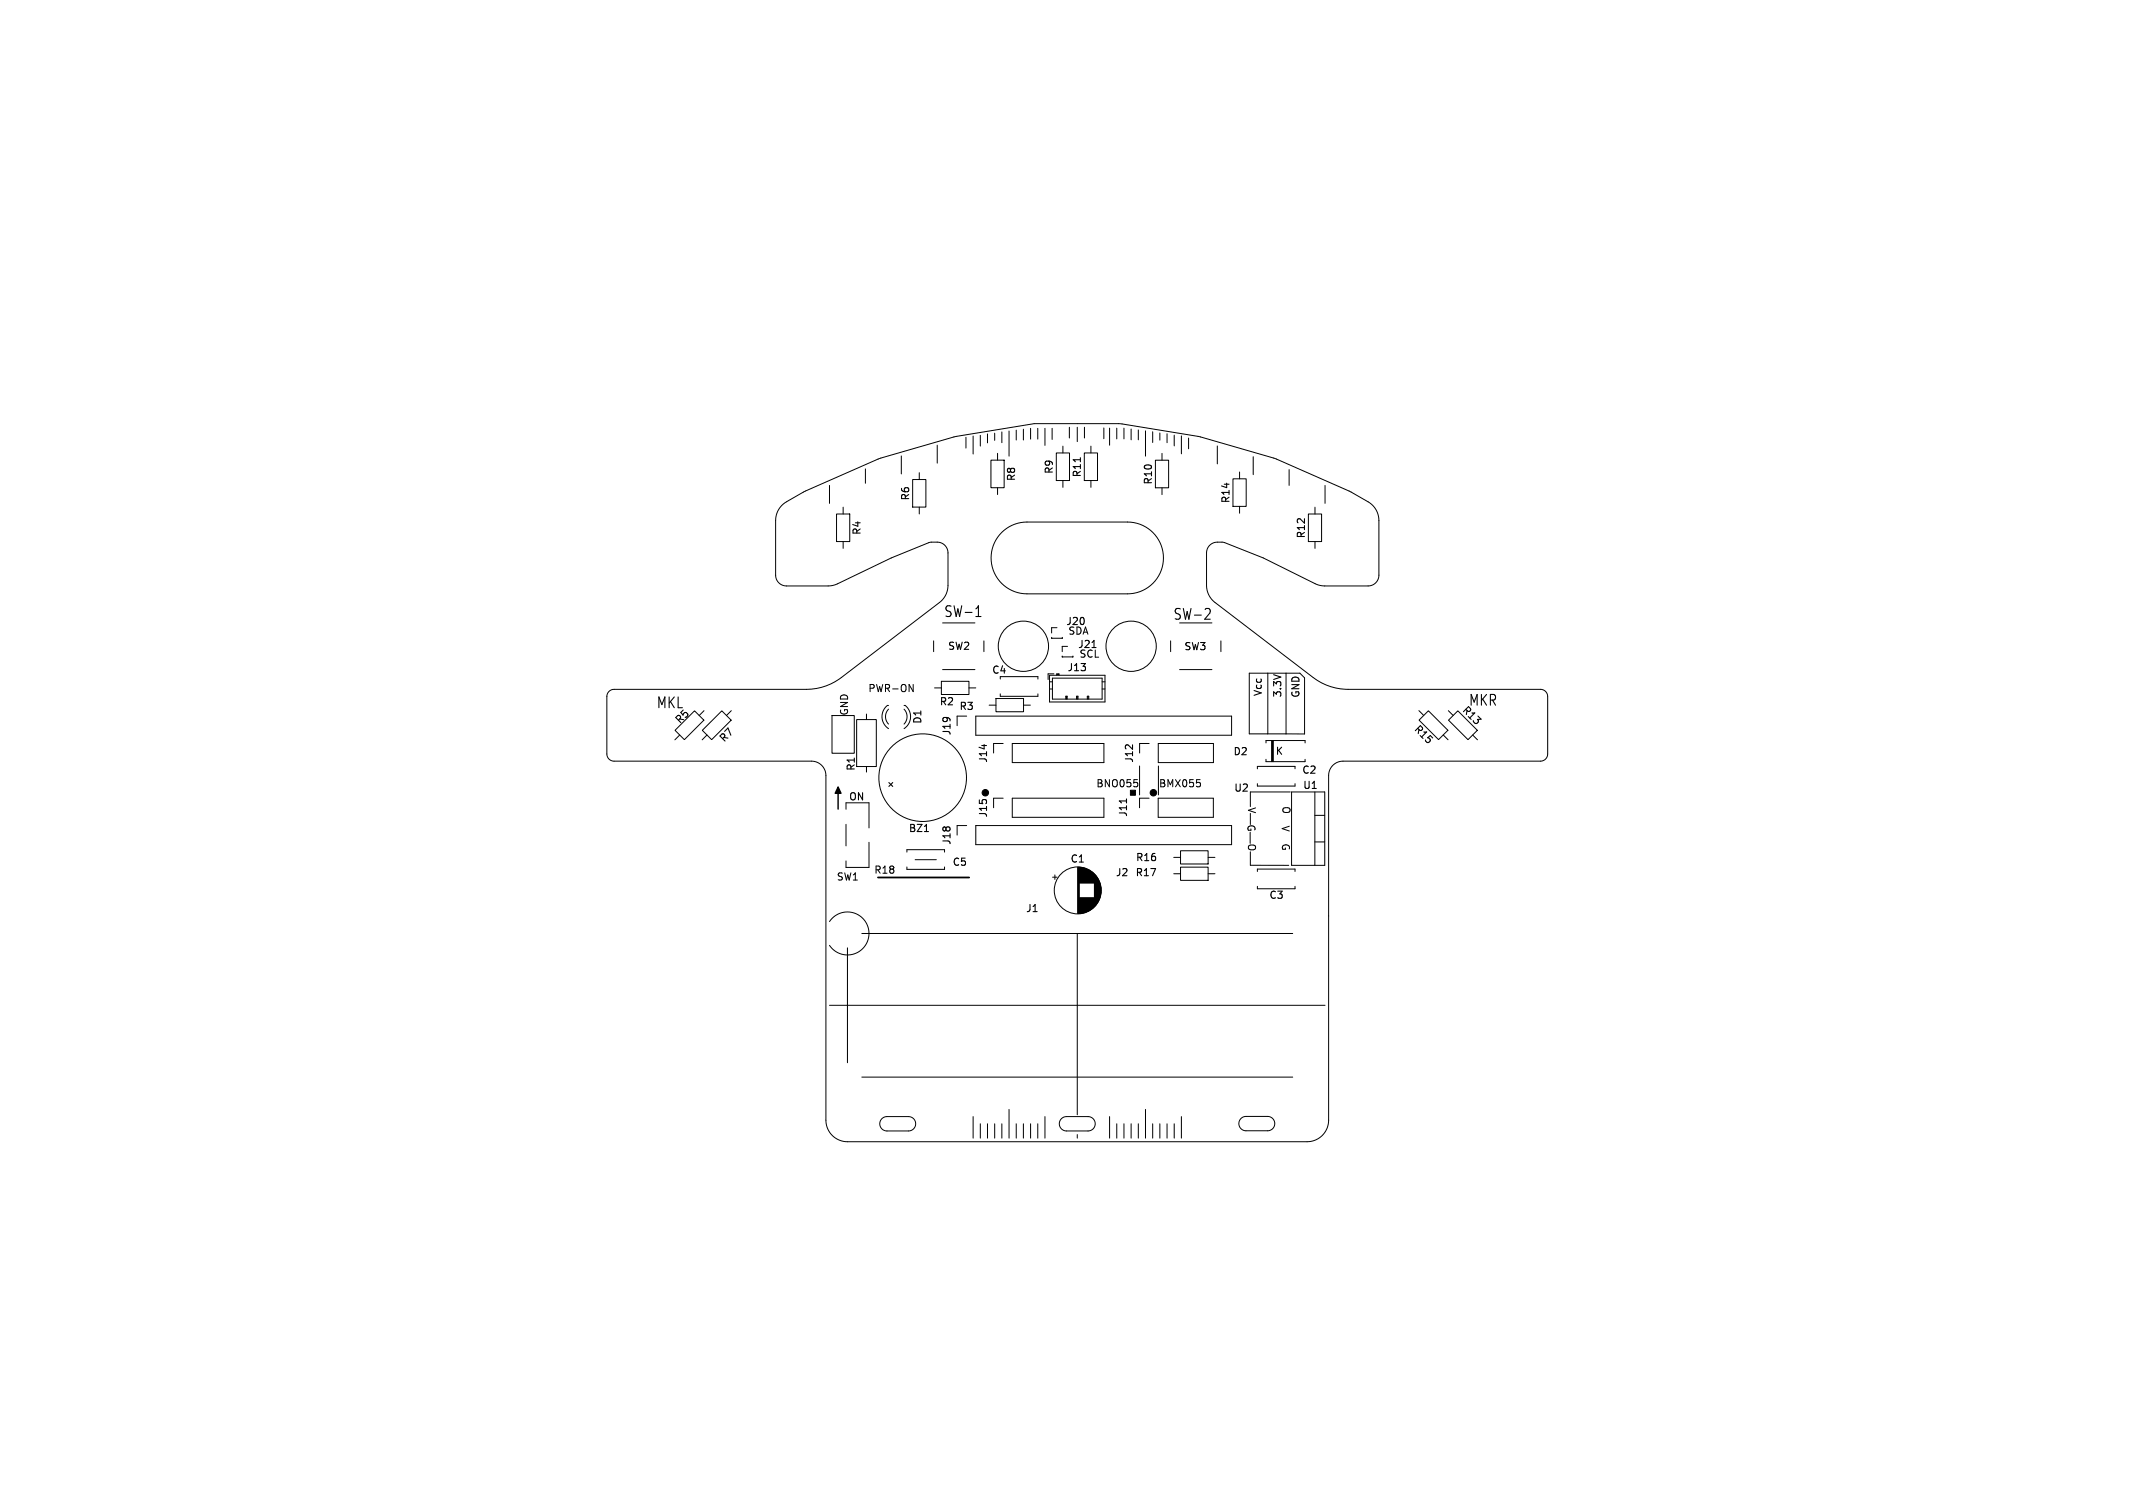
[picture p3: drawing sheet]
<svg xmlns="http://www.w3.org/2000/svg" width="297mm" height="210mm" viewBox="0 0 297 210" stroke-linecap="round" stroke-linejoin="round" font-family="sans-serif">
<defs><g id="words">
<g font-size="2.1">
<text x="131.4" y="86.1">SW-1</text>
<text x="163.3" y="86.4">SW-2</text>
<text x="91.4" y="98.8">MKL</text>
<text x="204.4" y="98.4">MKR</text>
</g>
<g font-size="1.4">
<text x="126.8" y="69.8" transform="rotate(-90 126.8 69.8)">R6</text>
<text x="141.5" y="67.1" transform="rotate(-90 141.5 67.1)">R8</text>
<text x="146.8" y="66.1" transform="rotate(-90 146.8 66.1)">R9</text>
<text x="150.7" y="66.6" transform="rotate(-90 150.7 66.6)">R11</text>
<text x="160.6" y="67.6" transform="rotate(-90 160.6 67.6)">R10</text>
<text x="171.4" y="70.2" transform="rotate(-90 171.4 70.2)">R14</text>
<text x="120" y="74.6" transform="rotate(-90 120 74.6)">R4</text>
<text x="181.9" y="75.1" transform="rotate(-90 181.9 75.1)">R12</text>
<text x="148.4" y="87.3">J20</text>
<text x="148.7" y="88.5">SDA</text>
<text x="131.9" y="90.7">SW2</text>
<text x="138" y="94">C4</text>
<text x="148.5" y="93.7">J13</text>
<text x="150" y="90.5">J21</text>
<text x="150.2" y="91.7">SCL</text>
<text x="164.8" y="90.8">SW3</text>
<text x="94.7" y="101.1" transform="rotate(-45 94.7 101.1)">R5</text>
<text x="118.1" y="99.7" transform="rotate(-90 118.1 99.7)">GND</text>
<text x="120.8" y="96.5">PWR-ON</text>
<text x="128.5" y="100.9" transform="rotate(-90 128.5 100.9)">D1</text>
<text x="130.7" y="98.4">R2</text>
<text x="133.5" y="99.1">R3</text>
<text x="175.7" y="97" transform="rotate(-90 175.7 97)">Vcc</text>
<text x="178.5" y="97.2" transform="rotate(-90 178.5 97.2)">3.3V</text>
<text x="181" y="97.3" transform="rotate(-90 181 97.3)">GND</text>
<text x="196.6" y="101.7" transform="rotate(45 196.6 101.7)">R15</text>
<text x="203.3" y="99" transform="rotate(45 203.3 99)">R13</text>
<text x="100.9" y="103.6" transform="rotate(-45 100.9 103.6)">R7</text>
<text x="119.2" y="107.5" transform="rotate(-90 119.2 107.5)">R1</text>
<text x="132.6" y="102.5" transform="rotate(-90 132.6 102.5)">J19</text>
<text x="137.6" y="106.3" transform="rotate(-90 137.6 106.3)">J14</text>
<text x="158" y="106.3" transform="rotate(-90 158 106.3)">J12</text>
<text x="171.6" y="105.4">D2</text>
<text x="177.5" y="105.3">K</text>
<text x="181.2" y="108">C2</text>
<text x="118.1" y="111.5">ON</text>
<text x="124" y="110.2" transform="rotate(-45 124 110.2)">+</text>
<text x="137.6" y="113.9" transform="rotate(-90 137.6 113.9)">J15</text>
<text x="152.6" y="109.7">BNO055</text>
<text x="157.1" y="113.9" transform="rotate(-90 157.1 113.9)">J11</text>
<text x="161.3" y="109.7">BMX055</text>
<text x="171.7" y="110.5">U2</text>
<text x="173.7" y="112.4" transform="rotate(90 173.7 112.4)">V</text>
<text x="178.5" y="112.2" transform="rotate(90 178.5 112.2)">O</text>
<text x="181.3" y="110.1">U1</text>
<text x="126.4" y="116.1">BZ1</text>
<text x="132.6" y="117.8" transform="rotate(-90 132.6 117.8)">J18</text>
<text x="173.6" y="114.8" transform="rotate(90 173.6 114.8)">G</text>
<text x="173.7" y="117.4" transform="rotate(90 173.7 117.4)">O</text>
<text x="178.4" y="114.9" transform="rotate(90 178.4 114.9)">V</text>
<text x="178.4" y="117.4" transform="rotate(90 178.4 117.4)">G</text>
<text x="116.5" y="122.8">SW1</text>
<text x="121.7" y="121.8">R18</text>
<text x="132.5" y="120.8">C5</text>
<text x="149" y="120.3">C1</text>
<text x="155.3" y="122.2">J2</text>
<text x="158" y="122.2">R17</text>
<text x="158.1" y="120.1">R16</text>
<text x="176.6" y="125.4">C3</text>
<text x="142.8" y="127.2">J1</text>
</g>
</g></defs>
<g fill="#000" stroke="#000" stroke-width=".14">
<path d="M157.4 110.1h.7v.7h-.7z"/>
<circle cx="137.2" cy="110.4" r=".45"/>
<circle cx="160.6" cy="110.4" r=".45"/>
</g>
<g fill="none" stroke="#000" stroke-width=".14">
<path d="M141.5 59.9v1.4M142.5 59.8v1.5M143.5 59.7v1.5M144.5 59.7v1.5M145.5 59.7v2.3M146.5 59.7v1.5M148.9 59.5v1.5M150 59.5v2M151 59.5v1.5M153.7 59.6v1.5M154.5 59.6v2.4M155.5 59.6v1.5"/>
<path d="M156.5 59.6v1.5M157.5 59.8v1.5M158.5 59.9v1.4M108.9 70.4l.6-.5 2.6-1.5 10.5-4.6 10.3-3 11.1-1.8h12l10.9 1.8 10.6 3 10.4 4.6 2.6 1.5a3 3 0 0 1 1.5 2.6v7.6a1.5 1.5 0 0 1-1.5 1.5h-6.1l-1-.2a85.5 85.5 0 0 0-13-5.9h-.9a1.5 1.5 0 0 0-1.5 1.5v4.5a3 3 0 0 0 1.2 2.4l13.6 10.5a8 8 0 0 0 4.9 1.6h26.8a1 1 0 0 1 1 1v8a1 1 0 0 1-1 1h-27.5a2 2 0 0 0-2 2v48a3 3 0 0 1-3 3h-64a3 3 0 0 1-3-3v-48a2 2 0 0 0-2-2h-27.5a1 1 0 0 1-1-1v-8a1 1 0 0 1 1-1h26.8a8 8 0 0 0 4.9-1.6l13.6-10.5a3 3 0 0 0 1.2-2.4v-4.5a1.5 1.5 0 0 0-1.5-1.5l-1.1 .1a113.2 113.2 0 0 0-12.8 5.7l-1.3 .3h-5.8a1.5 1.5 0 0 1-1.5-1.5v-7.6a3 3 0 0 1 .9-2.1zM115.5 67.6v2.5M116.5 71.6h1.8v3.8h-1.8zM117.4 70.6v1M117.4 75.4v1M120.5 65.3v2M125.5 63.5v2.5M127.1 66.8h1.8v3.8h-1.8zM128 65.8v1"/>
<path d="M128 70.6v1M130.5 62v2.5M134.5 60.9v1.5M135.5 60.7v2.5M136.5 60.6v1.5M137.5 60.4v1.3M138 64.1h1.8v3.8h-1.8zM138.5 60.3v1M138.9 63.1v1M138.9 67.9v1M139.5 74.2a5 5 0 0 1 3.5-1.5h14a5 5 0 0 1 5 5 5 5 0 0 1-5 5h-14a5 5 0 0 1-4.6-3.1 5 5 0 0 1 1.1-5.4zM139.5 60.2v1.5"/>
<path d="M140.5 60v3.5M147.1 63.1h1.8v3.8h-1.8zM148 62.1v1M148 66.9v1M151 63.1h1.8v3.8h-1.8zM151.9 62.1v1M151.9 66.9v1M159.5 60v3.5M160.5 60.1v1.5M160.9 64.1h1.8v3.8h-1.8zM161.5 60.3v1M161.8 63.1v1"/>
<path d="M161.8 67.9v1M162.5 60.4v1.3M163.5 60.6v1.5M164.5 60.7v2.5M165.5 61v1.5M169.5 62.1v2.5M171.7 66.7h1.8v3.8h-1.8zM172.6 65.7v1M172.6 70.5v1M174.5 63.6v2.5M179.5 65.4v2.2M182.2 71.6h1.8v3.8h-1.8z"/>
<path d="M183.1 70.6v1M183.1 75.4v1M184.5 67.6v2.5M98 99l-.6 .6M101.8 99l-.6 .6M115.8 99.7h3.1v5.2h-3.1zM120.6 99.4v.8M123.7 98.2a1.44 1.44 0 0 0-.8 1.2 1.99 1.99 0 0 0 .8 2.1M123.7 98.8a1.5 1.5 0 0 0 0 2M125.9 98.2a1.41 1.41 0 0 1 .8 1.2 1.99 1.99 0 0 1-.8 2.1M125.9 98.8a1.5 1.5 0 0 1 0 2M126.6 95.3l.6 1v-1"/>
<path d="M130 89.3v1.5M130.1 95.8h1M131.1 94.9h3.8v1.8h-3.8zM131.2 93.3h4.6M131.2 86.8h4.6M134.6 99.7h-1.3v1.4M134.9 95.8h1M135.9 99.7h35.6v2.7h-35.6zM137 89.3v1.5M137.7 98.2h1M138.7 97.3h3.8v1.8h-3.8zM139.3 94.6v-.4h5.2v.4"/>
<path d="M139.3 96.6v.4h5.2v-.4M142.5 98.2h1M146.1 94h7.8v3.8h-7.8zM146.1 95h.4M146.1 96h.4M146.4 88.8v.1h1.5v-.1M146.5 94.4h7v3h-7zM146.7 93.8h-.8v.8M147.1 94v-.2h.3v.2M147.1 93.9h.3M147.2 87.4h-.8v.8M147.9 91.4v.1h1.5v-.1"/>
<path d="M148.4 97.4v-.4h.2v.4M148.5 97v.4M148.6 90h-.7v.8M149.9 97.4v-.4h.2v.4M150 97v.4M151.4 97.4v-.4h.2v.4M151.5 97v.4M153.5 95h.4M153.5 96h.4M163 89.3v1.5M164.3 93.3h4.4M164.3 86.8h4.4"/>
<path d="M170 89.3v1.5M173.9 93.8h7.1l.7 .6v7.8h-7.8zM176.5 93.8v8.4M179.1 93.8v8.4M197.6 99l.6 .6M201.7 99l.6 .6M94 101.7l2.7-2.7 1.3 1.3-2.7 2.7zM94.6 102.4l-.6 .6M97.8 101.7l2.7-2.7 1.3 1.3-2.7 2.7zM98.4 102.4l-.6 .6M117.8 112.7v-.9h3.2v3.5M117.8 114.8v3"/>
<path d="M119.3 100.2h2.7v6.6h-2.7zM120.6 106.8v.7M121 117.3v3.5h-3.2v-.9M126.3 118.7v-.4h5.2v.4M127.4 119.7h3M134.6 115h-1.3v1.3M135.9 115h35.6v2.6h-35.6zM139.7 111.2h-1.4v1.3M139.7 103.5h-1.4v1.4M140.9 111.2h12.8v2.6h-12.8zM140.9 103.5h12.8v2.7h-12.8zM157.9 108.6h.5"/>
<path d="M158.3 109l.1 .1-.1 .4M158.7 106.7v4M160 111.2h-1.3v1.3M160 103.5h-1.3v1.4M161.3 111.2h7.7v2.6h-7.7zM161.3 103.5h7.7v2.7h-7.7zM161.3 106.7v4M163.4 119.4h1M164.4 118.5h3.8v1.8h-3.8zM166.6 108.6h.5M167.1 109l.1 .1-.1 .4M168.2 119.4h1"/>
<path d="M174.1 115.9v1.6M174.1 113.3v1.5M174.1 118.6v1.9h5.4M175.1 107.1v-.4h5.2v.4M175.1 109.1v.4h5.2v-.4M176.3 103.5v-.4h5.4v.4M176.3 105.7v.4h5.4v-.4M177.1 103.1v3M177.2 103.1v3M177.3 103.1v3M179.6 110.3h-5.5v2M179.8 110.3h4.7v10.2h-4.7z"/>
<path d="M183.1 110.3v10.2M183.1 113.6h1.4M183.1 117.3h1.4M197.6 100.3l1.3-1.3 2.7 2.7-1.3 1.3zM201 102.4l.6 .6M201.7 100.3l1.3-1.3 2.7 2.7-1.3 1.3zM205.1 102.4l.6 .6M115.5 128.3a3 3 0 0 1 3.4-1.2 3 3 0 0 1 2.1 2.9M118 132v16M120 130h60M121 130a3 3 0 0 1-2.1 2.9 3 3 0 0 1-3.4-1.3M126.3 120.7v.4h5.2v-.4"/>
<path d="M146.6 122.2h.6M146.9 121.8v.7M150 130v25.3M150.1 120.8v6.4M150.2 120.8v6.4M150.3 120.8v6.4M150.3 120.8v2.2M150.3 125v2.2M150.4 120.8v2.2M150.4 125v2.2M150.5 120.8v2.2M150.5 125v2.2"/>
<path d="M150.6 120.8v2.2M150.6 125v2.2M150.7 120.8v2.2M150.7 125v2.2M150.8 120.9v2.1M150.8 125v2.2M150.8 125v2.1M150.9 120.9v2.1M150.9 125v2.1M151 120.9v2.1M151 125v2.1M151.1 120.9v2.1"/>
<path d="M151.1 125v2.1M151.1 121v2M151.1 125v2M151.2 121v2M151.2 125v2M151.3 121v2M151.3 125v2M151.4 121v2M151.4 125v2M151.4 121.1v1.9M151.4 125v1.9M151.5 121.1v1.9"/>
<path d="M151.5 125v1.9M151.6 121.1v1.9M151.6 125v1.9M151.6 121.2v1.8M151.6 125v1.8M151.7 121.2v1.8M151.7 125v1.8M151.8 121.3v1.7M151.8 125v1.7M151.9 121.3v1.7M151.9 125v1.7M151.9 121.4v1.6"/>
<path d="M151.9 125v1.6M152 121.4v1.6M152 125v1.6M152.1 121.5v1.5M152.1 125v1.5M152.2 121.6v1.4M152.2 125v1.5M152.2 125v1.4M152.3 121.6v1.4M152.3 125v1.4M152.3 121.7v1.3M152.3 125v1.3"/>
<path d="M152.4 121.7v4.6M152.4 121.8v4.4M152.5 121.8v4.4M152.5 121.9v4.2M152.6 122v4M152.7 122.1v3.8M152.7 122.2v3.6M152.8 122.2v3.6M152.8 122.3v3.4M152.9 122.4v3.2M152.9 122.5v3M153 122.6v2.8"/>
<path d="M153 122.7v2.7M153.1 122.7v2.6M153.1 122.8v2.4M153.1 122.9v2.2M153.2 123.1v1.8M153.2 123.2v1.6M153.3 123.4v1.2M153.3 123.6v.8M163.4 121.7h1M164.4 120.8h3.8v1.8h-3.8zM168.2 121.7h1M175.1 121.4v-.4h5.2v.4"/>
<path d="M175.1 123.4v.4h5.2v-.4M115.5 140h69M120 150h60M122.8 155.8l.6-.3h3.1a1 1 0 0 1 1 1 1 1 0 0 1-1 1h-3a1 1 0 0 1-.9-.6 1 1 0 0 1 .2-1.1zM135.5 155.5v3M136.5 156.5v2M137.5 156.5v2M138.5 156.5v2M139.5 156.5v2M140.5 154.5v4M141.5 156.5v2M142.5 156.5v2"/>
<path d="M143.5 156.5v2M144.5 156.5v2M145.5 155.5v3M147.8 155.8l.6-.3h3.1a1 1 0 0 1 1 1 1 1 0 0 1-1 1h-3a1 1 0 0 1-.9-.6 1 1 0 0 1 .2-1.1zM150 158v.5M154.5 155.5v3M155.5 156.5v2M156.5 156.5v2M157.5 156.5v2M158.5 156.5v2M159.5 154.5v4M160.5 156.5v2"/>
<path d="M161.5 156.5v2M162.5 156.5v2M163.5 156.5v2M164.5 155.5v3M172.8 155.8l.6-.3h3.1a1 1 0 0 1 1 1 1 1 0 0 1-1 1h-3a1 1 0 0 1-.9-.6 1 1 0 0 1 .2-1.1z"/>
<circle cx="142.5" cy="90" r="3.5"/>
<circle cx="157.5" cy="90" r="3.5"/>
<circle cx="128.5" cy="108.3" r="6.1"/>
<circle cx="150.1" cy="124" r="3.3"/>
</g>
<path d="M150.4 63.7v.6M135.9 85.9h.7M136 84.7l.2-.3v1.5M168.3 84.7l.2 .3v.4l-.8 .8h.8M128.7 115.8h.6M156.9 111.3v.5" fill="none" stroke="#000" stroke-width=".15"/>
<path d="M116.7 109.6l.4 .9h-.8z" fill="#000" stroke="#000" stroke-width=".2"/>
<path d="M116.7 109.6v3.1" fill="none" stroke="#000" stroke-width=".2"/>
<path d="M122.2 122.2h12.7" fill="none" stroke="#000" stroke-width=".25"/>
<use href="#words"/>
</svg>
